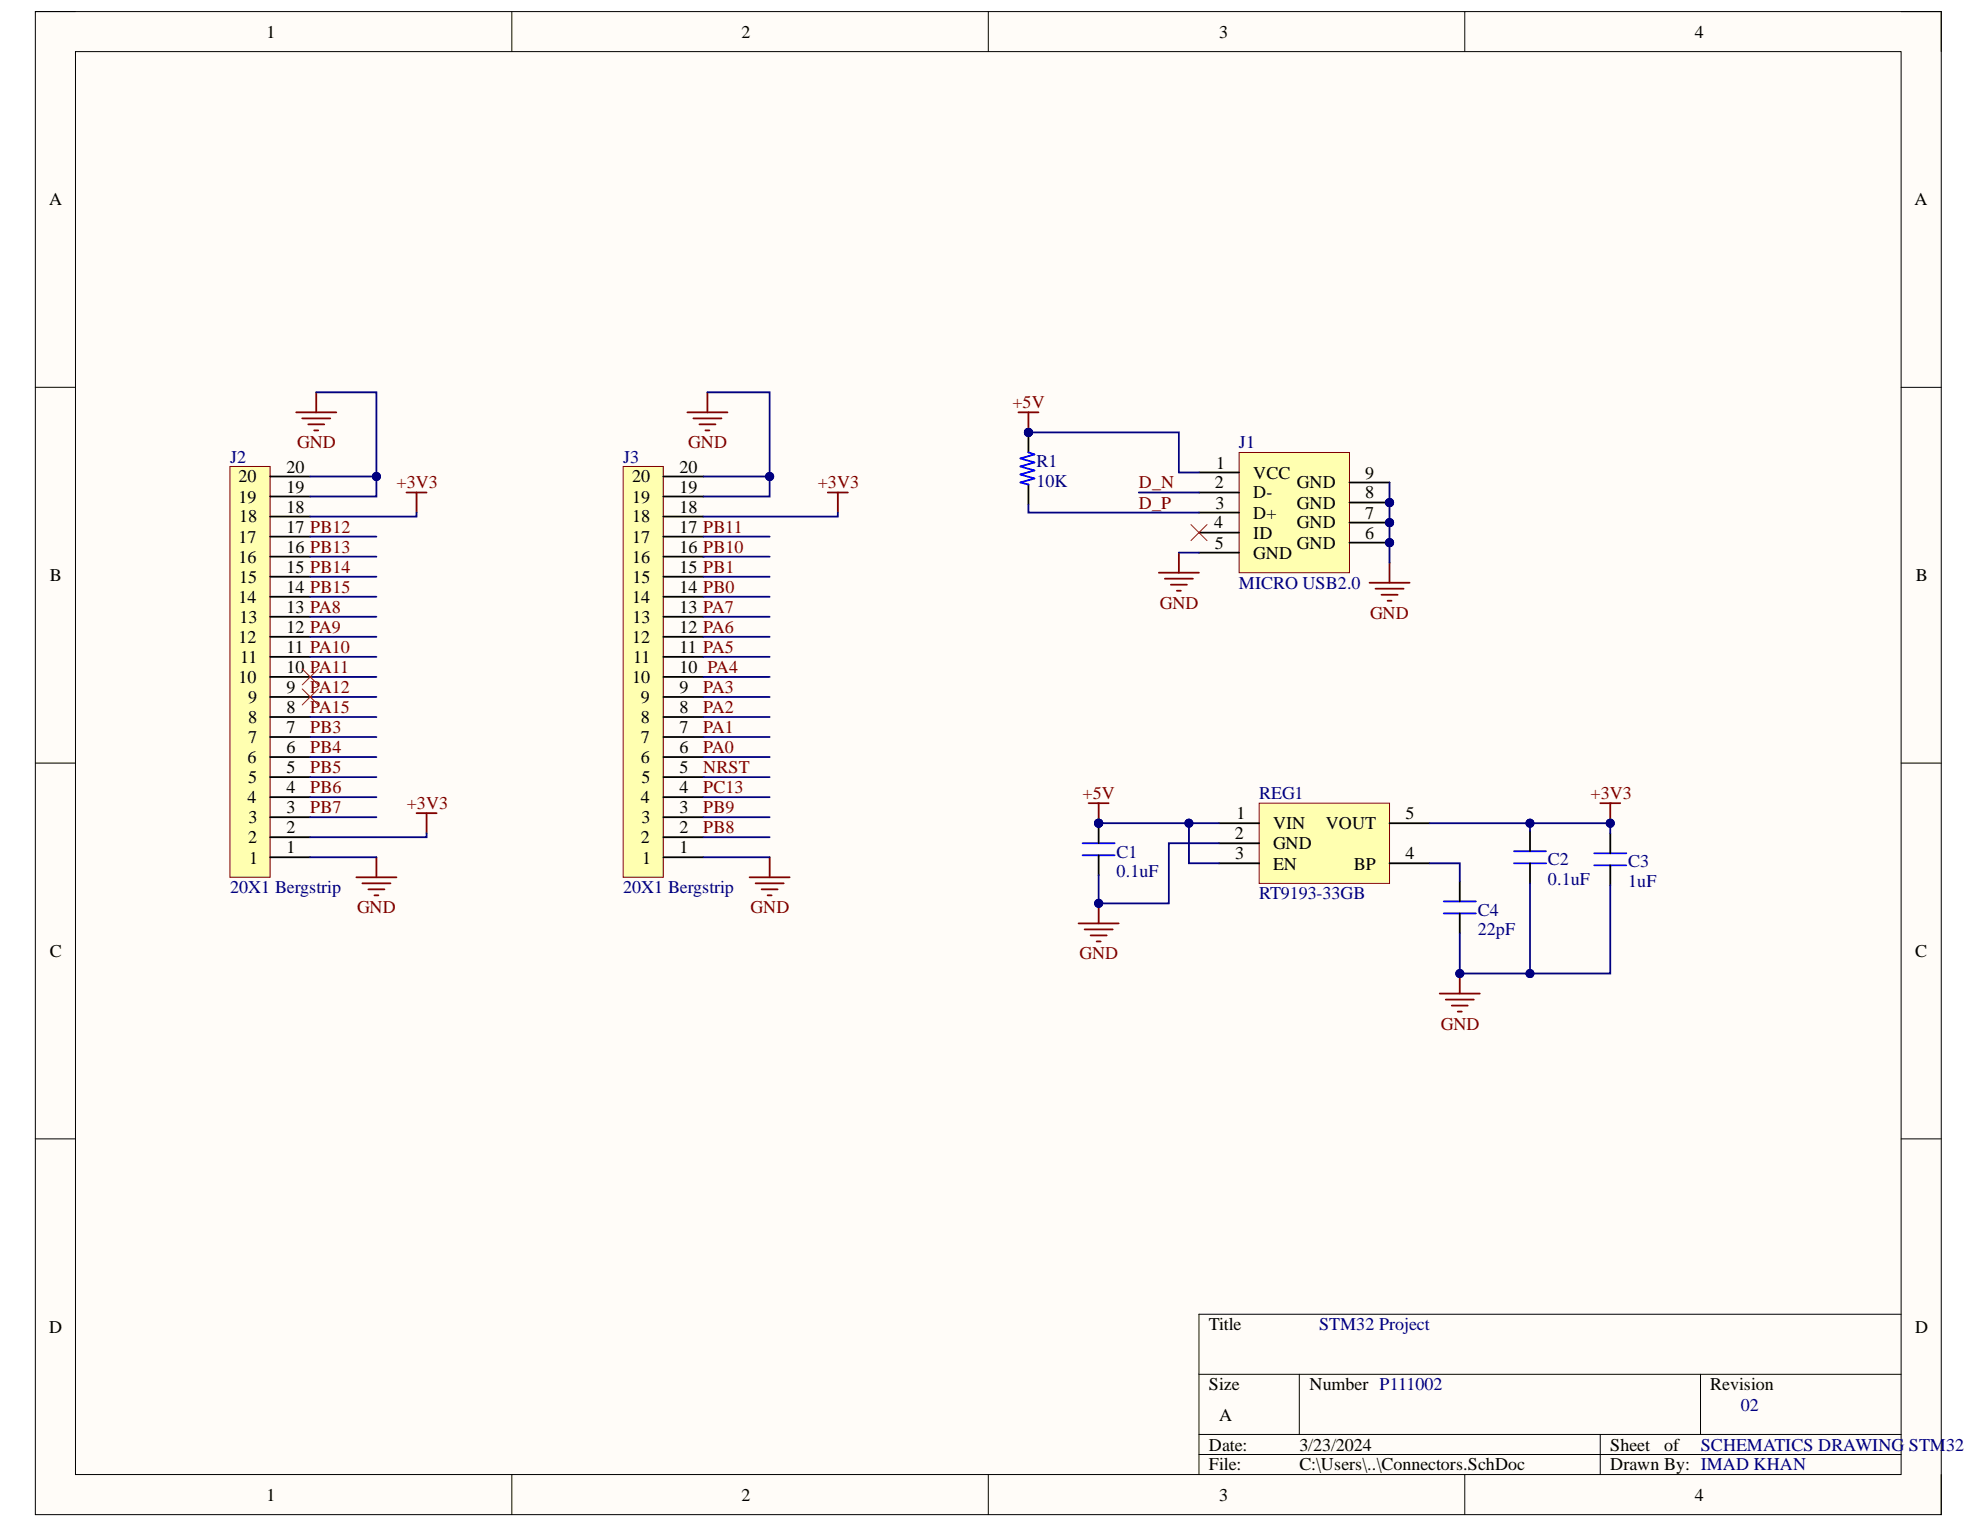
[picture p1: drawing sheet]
<svg xmlns="http://www.w3.org/2000/svg" width="279mm" height="216mm" viewBox="0 0 279 216" stroke-linecap="round" stroke-linejoin="round" font-family="sans-serif">
<defs><g id="words">
<g font-size="2.5">
<text x="37.6" y="5.3">1</text>
<text x="104.7" y="5.3">2</text>
<text x="172" y="5.3">3</text>
<text x="239.1" y="5.3">4</text>
<text x="6.9" y="29">A</text>
<text x="270.2" y="29">A</text>
<text x="33.6" y="70.9">19</text>
<text x="33.6" y="68.1">20</text>
<text x="40.4" y="69.5">19</text>
<text x="40.4" y="66.7">20</text>
<text x="89.2" y="70.9">19</text>
<text x="89.2" y="68.1">20</text>
<text x="95.9" y="69.5">19</text>
<text x="95.9" y="66.7">20</text>
<text x="171.4" y="68.9">2</text>
<text x="171.5" y="71.8">3</text>
<text x="171.6" y="66.1">1</text>
<text x="176.8" y="67.6">VCC</text>
<text x="176.8" y="70.3">D-</text>
<text x="183" y="71.8">GND</text>
<text x="183" y="68.9">GND</text>
<text x="192.7" y="70.3">8</text>
<text x="192.7" y="67.6">9</text>
<text x="33.6" y="76.6">17</text>
<text x="33.7" y="73.7">18</text>
<text x="40.4" y="75.2">17 PB12</text>
<text x="40.4" y="72.4">18</text>
<text x="89.2" y="76.6">17</text>
<text x="89.2" y="73.7">18</text>
<text x="95.9" y="75.2">17 PB11</text>
<text x="95.9" y="72.4">18</text>
<text x="171.4" y="74.6">4</text>
<text x="171.4" y="77.4">5</text>
<text x="176.8" y="73.2">D+</text>
<text x="176.8" y="76">ID</text>
<text x="183" y="77.4">GND</text>
<text x="183" y="74.6">GND</text>
<text x="192.7" y="76">6</text>
<text x="192.7" y="73.2">7</text>
<text x="7" y="82">B</text>
<text x="33.6" y="79.4">16</text>
<text x="33.7" y="82.3">15</text>
<text x="40.4" y="83.7">14 PB15</text>
<text x="40.4" y="80.8">15 PB14</text>
<text x="40.4" y="78">16 PB13</text>
<text x="89.2" y="79.4">16</text>
<text x="89.3" y="82.3">15</text>
<text x="95.9" y="83.7">14 PB0</text>
<text x="95.9" y="80.8">15 PB1</text>
<text x="95.9" y="78">16 PB10</text>
<text x="176.8" y="78.9">GND</text>
<text x="270.3" y="82">B</text>
<text x="33.6" y="85">14</text>
<text x="33.8" y="87.9">13</text>
<text x="40.4" y="89.3">12 PA9</text>
<text x="40.4" y="86.5">13 PA8</text>
<text x="89.2" y="85">14</text>
<text x="89.3" y="87.9">13</text>
<text x="95.9" y="89.3">12 PA6</text>
<text x="95.9" y="86.5">13 PA7</text>
<text x="33.6" y="90.7">12</text>
<text x="33.9" y="93.6">11</text>
<text x="40.4" y="95">10 PA11</text>
<text x="40.4" y="92.1">11 PA10</text>
<text x="89.2" y="90.7">12</text>
<text x="89.4" y="93.6">11</text>
<text x="95.9" y="95">10 PA4</text>
<text x="95.9" y="92.1">11 PA5</text>
<text x="33.6" y="96.4">10</text>
<text x="35" y="99.2">9</text>
<text x="40.4" y="100.6">8</text>
<text x="40.4" y="97.8">9</text>
<text x="89.2" y="96.4">10</text>
<text x="90.5" y="99.2">9</text>
<text x="95.9" y="100.6">8</text>
<text x="95.9" y="97.8">9</text>
<text x="34.9" y="107.7">6</text>
<text x="35" y="104.9">7</text>
<text x="35" y="102">8</text>
<text x="40.4" y="106.2">6</text>
<text x="40.4" y="103.4">7</text>
<text x="90.5" y="107.7">6</text>
<text x="90.5" y="104.9">7</text>
<text x="90.5" y="102">8</text>
<text x="95.9" y="106.2">6</text>
<text x="95.9" y="103.4">7</text>
<text x="34.9" y="113.3">4</text>
<text x="35" y="110.5">5</text>
<text x="40.4" y="111.9">4</text>
<text x="40.4" y="109.1">5</text>
<text x="90.5" y="113.3">4</text>
<text x="90.5" y="110.5">5</text>
<text x="95.9" y="111.9">4</text>
<text x="95.9" y="109.1">5</text>
<text x="35" y="119">2</text>
<text x="35.1" y="116.2">3</text>
<text x="40.4" y="117.5">2</text>
<text x="40.4" y="114.8">3</text>
<text x="90.5" y="119">2</text>
<text x="90.5" y="116.2">3</text>
<text x="95.9" y="117.5">2</text>
<text x="95.9" y="114.8">3</text>
<text x="174.2" y="118.4">2</text>
<text x="174.5" y="115.6">1</text>
<text x="179.6" y="117">VIN</text>
<text x="179.6" y="119.8">GND</text>
<text x="187.1" y="117">VOUT</text>
<text x="198.3" y="115.6">5</text>
<text x="35.2" y="121.9">1</text>
<text x="40.4" y="120.4">1</text>
<text x="90.6" y="121.9">1</text>
<text x="95.9" y="120.4">1</text>
<text x="174.3" y="121.3">3</text>
<text x="179.6" y="122.7">EN</text>
<text x="191" y="122.7">BP</text>
<text x="198.3" y="121.3">4</text>
<text x="7" y="135">C</text>
<text x="270.3" y="135">C</text>
<text x="6.9" y="188.1">D</text>
<text x="170.6" y="187.7">Title</text>
<text x="270.3" y="188.1">D</text>
<text x="170.6" y="196.2">Size</text>
<text x="184.8" y="196.2">Number P111002</text>
<text x="241.3" y="196.2">Revision</text>
<text x="172" y="200.5">A</text>
<text x="170.6" y="204.7">Date:</text>
<text x="170.6" y="207.5">File:</text>
<text x="183.4" y="204.7">3/23/2024</text>
<text x="183.4" y="207.5">C:\Users\..\Connectors.SchDoc</text>
<text x="227.2" y="204.7">Sheet</text>
<text x="227.2" y="207.5">Drawn By: IMAD KHAN</text>
<text x="234.8" y="204.7">of</text>
<text x="37.6" y="211.8">1</text>
<text x="104.7" y="211.8">2</text>
<text x="172" y="211.8">3</text>
<text x="239.1" y="211.8">4</text>
</g>
<g font-size="2.5" fill="#800000">
<text x="142.9" y="57.6">+5V</text>
<text x="41.9" y="63.3">GND</text>
<text x="97.1" y="63.3">GND</text>
<text x="56" y="68.9">+3V3</text>
<text x="115.4" y="68.9">+3V3</text>
<text x="160.7" y="68.9">D_N</text>
<text x="160.7" y="71.8">D_P</text>
<text x="163.7" y="85.9">GND</text>
<text x="193.3" y="87.3">GND</text>
<text x="43.8" y="100.6">PA15</text>
<text x="43.8" y="97.8">PA12</text>
<text x="99.2" y="100.6">PA2</text>
<text x="99.2" y="97.8">PA3</text>
<text x="43.8" y="106.2">PB4</text>
<text x="43.8" y="103.4">PB3</text>
<text x="99.2" y="106.2">PA0</text>
<text x="99.2" y="103.4">PA1</text>
<text x="43.8" y="111.9">PB6</text>
<text x="43.8" y="109.1">PB5</text>
<text x="99.2" y="111.9">PC13</text>
<text x="99.2" y="109.1">NRST</text>
<text x="152.8" y="112.7">+5V</text>
<text x="224.4" y="112.7">+3V3</text>
<text x="43.8" y="114.8">PB7</text>
<text x="57.4" y="114.2">+3V3</text>
<text x="99.2" y="117.5">PB8</text>
<text x="99.2" y="114.8">PB9</text>
<text x="50.4" y="128.9">GND</text>
<text x="105.9" y="128.9">GND</text>
<text x="152.3" y="135.4">GND</text>
<text x="203.3" y="145.3">GND</text>
</g>
<g font-size="2.5" fill="#000080">
<text x="32.5" y="65.3">J2</text>
<text x="87.9" y="65.3">J3</text>
<text x="146.2" y="65.9">R1</text>
<text x="174.8" y="63.3">J1</text>
<text x="146.2" y="68.7">10K</text>
<text x="174.8" y="83.1">MICRO USB2.0</text>
<text x="177.7" y="112.7">REG1</text>
<text x="157.6" y="121">C1</text>
<text x="157.6" y="123.8">0.1uF</text>
<text x="218.4" y="122.1">C2</text>
<text x="218.4" y="124.9">0.1uF</text>
<text x="229.8" y="122.4">C3</text>
<text x="229.8" y="125.2">1uF</text>
<text x="32.5" y="126.1">20X1 Bergstrip</text>
<text x="87.9" y="126.1">20X1 Bergstrip</text>
<text x="177.7" y="126.9">RT9193-33GB</text>
<text x="208.5" y="129.2">C4</text>
<text x="208.5" y="132">22pF</text>
<text x="186.1" y="187.7">STM32 Project</text>
<text x="245.7" y="199">02</text>
<text x="240" y="204.7">SCHEMATICS DRAWING</text>
<text x="269.4" y="204.7">STM</text>
<text x="274.6" y="204.7">32</text>
</g>
</g></defs>
<path d="M5 1.6h268.9v212.1h-268.9z" fill-rule="evenodd" fill="#fffcf8"/>
<path d="M5 1.6h268.9v212.1h-268.9z" fill="none" stroke="#000" stroke-width=".14"/>
<path d="M10.7 7.3h257.6v200.8h-257.6z" fill-rule="evenodd" fill="#fffcf8"/>
<g fill="none" stroke="#000" stroke-width=".14">
<path d="M5 1.6h5.7M10.7 7.3h257.6v200.8h-257.6zM72.2 1.6v5.7M139.5 1.6v5.7M206.7 1.6v5.7M268.3 1.6h5.6v5.7M5 54.7h5.7M268.3 54.7h5.6M5 107.7h5.7M268.3 107.7h5.6M5 160.7h5.7M268.3 160.7h5.6"/>
<path d="M169.2 193.9h99.1M183.3 193.9v8.5M240 193.9v8.5M268.3 185.5h-99.1v22.6M72.2 208.1v5.6M139.5 208.1v5.6M169.2 202.4h99.1M169.2 205.2h99.1M206.7 208.1v5.6M225.8 202.4v5.7M273.9 208.1v5.6"/>
</g>
<path d="M32.5 65.8h5.6v58h-5.6z" fill-rule="evenodd" fill="#ffffb0"/>
<path d="M32.5 65.8h5.6v58h-5.6z" fill="none" stroke="#800000" stroke-width=".14"/>
<g fill="none" stroke="#000" stroke-width=".25">
<path d="M38.1 78.6h5.7M38.1 75.7h5.7M38.1 72.9h5.7M38.1 70.1h5.7M38.1 67.2h5.7M38.1 98.3h5.7M38.1 95.5h5.7M38.1 92.7h5.7M38.1 89.9h5.7M38.1 87h5.7M38.1 84.2h5.7M38.1 81.4h5.7"/>
<path d="M38.1 118.1h5.7M38.1 115.3h5.7M38.1 112.5h5.7M38.1 109.7h5.7M38.1 106.8h5.7M38.1 104h5.7M38.1 101.2h5.7M38.1 121h5.7"/>
</g>
<path d="M87.9 65.8h5.7v58h-5.7z" fill-rule="evenodd" fill="#ffffb0"/>
<path d="M87.9 65.8h5.7v58h-5.7z" fill="none" stroke="#800000" stroke-width=".14"/>
<g fill="none" stroke="#000" stroke-width=".25">
<path d="M93.6 78.6h5.7M93.6 75.7h5.7M93.6 72.9h5.7M93.6 70.1h5.7M93.6 67.2h5.7M93.6 98.3h5.7M93.6 95.5h5.7M93.6 92.7h5.7M93.6 89.9h5.7M93.6 87h5.7M93.6 84.2h5.7M93.6 81.4h5.7"/>
<path d="M93.6 118.1h5.7M93.6 115.3h5.7M93.6 112.5h5.7M93.6 109.7h5.7M93.6 106.8h5.7M93.6 104h5.7M93.6 101.2h5.7M93.6 121h5.7"/>
</g>
<g fill="none" stroke="#800000" stroke-width=".25">
<path d="M41.8 58.2h5.7M42.6 59h4M43.5 59.9h2.3M44.6 55.4v2.8M97 58.2h5.7M97.8 59h4M98.7 59.9h2.3M99.8 55.4v2.8M44.3 60.7h.6M57.4 69.5h2.8M58.8 69.5v2.8M99.5 60.7h.6"/>
<path d="M116.8 69.5h2.8M118.2 69.5v2.8M58.8 114.7h2.8M60.2 114.7v2.9M50.3 123.8h5.6M51.1 124.6h4M52 125.5h2.2M52.8 126.3h.6M53.1 121v2.8M105.8 123.8h5.6M106.6 124.6h4M107.5 125.5h2.2"/>
<path d="M108.3 126.3h.6M108.6 121v2.8"/>
</g>
<circle cx="196.1" cy="76.6" r=".56" fill="#000080"/>
<circle cx="196.1" cy="76.6" r=".56" fill="none" stroke="#000080" stroke-width=".14"/>
<circle cx="196.1" cy="73.7" r=".56" fill="#000080"/>
<circle cx="196.1" cy="73.7" r=".56" fill="none" stroke="#000080" stroke-width=".14"/>
<circle cx="196.1" cy="70.9" r=".56" fill="#000080"/>
<circle cx="196.1" cy="70.9" r=".56" fill="none" stroke="#000080" stroke-width=".14"/>
<path d="M174.8 63.9h15.6v16.9h-15.6z" fill-rule="evenodd" fill="#ffffb0"/>
<path d="M174.8 63.9h15.6v16.9h-15.6z" fill="none" stroke="#800000" stroke-width=".14"/>
<path d="M169.2 66.7h5.6M169.2 69.5h5.6M169.2 72.3h5.6M169.2 75.2h5.6M169.2 78h5.6M190.4 76.6h5.7" fill="none" stroke="#000" stroke-width=".25"/>
<circle cx="196.1" cy="76.6" r=".56" fill="#000080"/>
<circle cx="196.1" cy="76.6" r=".56" fill="none" stroke="#000080" stroke-width=".14"/>
<path d="M190.4 73.7h5.7" fill="none" stroke="#000" stroke-width=".25"/>
<circle cx="196.1" cy="73.7" r=".56" fill="#000080"/>
<circle cx="196.1" cy="73.7" r=".56" fill="none" stroke="#000080" stroke-width=".14"/>
<path d="M190.4 70.9h5.7" fill="none" stroke="#000" stroke-width=".25"/>
<circle cx="196.1" cy="70.9" r=".56" fill="#000080"/>
<circle cx="196.1" cy="70.9" r=".56" fill="none" stroke="#000080" stroke-width=".14"/>
<path d="M190.4 68.1h5.7" fill="none" stroke="#000" stroke-width=".25"/>
<path d="M143.7 58.2h2.8M145.1 58.2v2.8" fill="none" stroke="#800000" stroke-width=".25"/>
<circle cx="145.1" cy="61" r=".56" fill="#000080"/>
<circle cx="145.1" cy="61" r=".56" fill="none" stroke="#000080" stroke-width=".14"/>
<path d="M166.4 78v2.8M196.1 79.4v2.8M163.5 80.8h5.7M164.4 81.7h3.9M165.2 82.5h2.3M166.1 83.4h.5M193.3 82.2h5.6M194.1 83.1h4M194.9 83.9h2.3M195.8 84.8h.6" fill="none" stroke="#800000" stroke-width=".25"/>
<path d="M168.1 74l2.2 2.3M170.3 74l-2.2 2.3" fill="none" stroke="#f00" stroke-width=".14"/>
<path d="M177.7 113.3h18.4v11.4h-18.4z" fill-rule="evenodd" fill="#ffffb0"/>
<path d="M177.7 113.3h18.4v11.4h-18.4z" fill="none" stroke="#800000" stroke-width=".14"/>
<path d="M172 116.2h5.7M172 119h5.7M196.1 116.2h5.6M172 121.8h5.7M196.1 121.8h5.6" fill="none" stroke="#000" stroke-width=".25"/>
<circle cx="155" cy="116.2" r=".57" fill="#000080"/>
<circle cx="155" cy="116.2" r=".57" fill="none" stroke="#000080" stroke-width=".14"/>
<path d="M152.8 119h4.5M152.8 120.7h4.5" fill="none" stroke="#00f" stroke-width=".25"/>
<path d="M155 116.2v2.8M155 120.7v2.8" fill="none" stroke="#000" stroke-width=".25"/>
<circle cx="155" cy="116.2" r=".57" fill="#000080"/>
<circle cx="155" cy="116.2" r=".57" fill="none" stroke="#000080" stroke-width=".14"/>
<path d="M153.6 113.3h2.8M155 113.3v2.9" fill="none" stroke="#800000" stroke-width=".25"/>
<circle cx="155" cy="116.2" r=".57" fill="#000080"/>
<circle cx="155" cy="116.2" r=".57" fill="none" stroke="#000080" stroke-width=".14"/>
<path d="M152.2 130.3h5.7M153 131.2h4M153.9 132h2.3M154.8 132.8h.5M155 127.5v2.8" fill="none" stroke="#800000" stroke-width=".25"/>
<circle cx="155" cy="127.5" r=".57" fill="#000080"/>
<circle cx="155" cy="127.5" r=".57" fill="none" stroke="#000080" stroke-width=".14"/>
<path d="M203.7 128.9h4.6M203.7 127.2h4.6" fill="none" stroke="#00f" stroke-width=".25"/>
<path d="M206 124.4v2.8M206 128.9v2.8" fill="none" stroke="#000" stroke-width=".25"/>
<path d="M206 137.4v2.8M203.2 140.2h5.6M204 141.1h4M204.9 141.9h2.2M205.7 142.7h.6" fill="none" stroke="#800000" stroke-width=".25"/>
<circle cx="206" cy="137.4" r=".56" fill="#000080"/>
<circle cx="206" cy="137.4" r=".56" fill="none" stroke="#000080" stroke-width=".14"/>
<path d="M213.6 121.8h4.6M213.6 120.1h4.6M225 122.1h4.5M225 120.4h4.5" fill="none" stroke="#00f" stroke-width=".25"/>
<path d="M215.9 117.3v2.8M227.2 117.6v2.8M215.9 121.8v2.9M227.2 122.1v2.8" fill="none" stroke="#000" stroke-width=".25"/>
<path d="M225.8 113.3h2.8M227.2 113.3v2.9" fill="none" stroke="#800000" stroke-width=".25"/>
<circle cx="227.2" cy="116.2" r=".57" fill="#000080"/>
<circle cx="227.2" cy="116.2" r=".57" fill="none" stroke="#000080" stroke-width=".14"/>
<circle cx="145.1" cy="61" r=".56" fill="#000080"/>
<circle cx="145.1" cy="61" r=".56" fill="none" stroke="#000080" stroke-width=".14"/>
<path d="M145.1 61v2.8M145.1 68.4v2.8" fill="none" stroke="#000" stroke-width=".25"/>
<circle cx="145.1" cy="61" r=".56" fill="#000080"/>
<circle cx="145.1" cy="61" r=".56" fill="none" stroke="#000080" stroke-width=".14"/>
<path d="M145.1 63.8l.9 .3-2 .6 2 .6-2 .5 2 .6-2 .6 2 .5-2 .6 1.1 .3" fill="none" stroke="#00f" stroke-width=".25"/>
<g fill="none" stroke="#000080" stroke-width=".25">
<path d="M43.8 75.7h9.3M43.8 78.6h9.3M99.3 67.2h9.3M43.8 81.4h9.3M43.8 84.2h9.3M43.8 87h9.3M43.8 89.9h9.3M43.8 92.7h9.3M43.8 95.5h9.3M43.8 98.3h9.3M43.8 101.2h9.3M43.8 104h9.3"/>
<path d="M43.8 106.8h9.3M43.8 109.7h9.3M43.8 112.5h9.3M43.8 115.3h9.3M43.8 121h9.3"/>
</g>
<circle cx="108.6" cy="67.2" r=".57" fill="#000080"/>
<circle cx="108.6" cy="67.2" r=".57" fill="none" stroke="#000080" stroke-width=".14"/>
<g fill="none" stroke="#000080" stroke-width=".25">
<path d="M43.8 67.2h9.3v2.9h-9.3M58.8 72.3v.6h-15M99.3 75.7h9.3M99.3 78.6h9.3M99.3 81.4h9.3M99.3 84.2h9.3M99.3 87h9.3M99.3 89.9h9.3M99.3 92.7h9.3M99.3 95.5h9.3M99.3 98.3h9.3M60.2 117.6v.5h-16.4"/>
<path d="M99.3 101.2h9.3M99.3 104h9.3M99.3 106.8h9.3M99.3 109.7h9.3M99.3 112.5h9.3M99.3 115.3h9.3M99.3 118.1h9.3M99.3 121h9.3"/>
</g>
<circle cx="53.1" cy="67.2" r=".57" fill="#000080"/>
<circle cx="53.1" cy="67.2" r=".57" fill="none" stroke="#000080" stroke-width=".14"/>
<path d="M44.6 55.4h8.5v11.8" fill="none" stroke="#000080" stroke-width=".25"/>
<circle cx="53.1" cy="67.2" r=".57" fill="#000080"/>
<circle cx="53.1" cy="67.2" r=".57" fill="none" stroke="#000080" stroke-width=".14"/>
<path d="M99.8 55.4h8.8v14.7h-9.3M118.2 72.3v.6h-18.9" fill="none" stroke="#000080" stroke-width=".25"/>
<circle cx="108.6" cy="67.2" r=".57" fill="#000080"/>
<circle cx="108.6" cy="67.2" r=".57" fill="none" stroke="#000080" stroke-width=".14"/>
<path d="M145.1 61h21.3v5.7" fill="none" stroke="#000080" stroke-width=".25"/>
<circle cx="145.1" cy="61" r=".56" fill="#000080"/>
<circle cx="145.1" cy="61" r=".56" fill="none" stroke="#000080" stroke-width=".14"/>
<path d="M196.1 68.1v11.3" fill="none" stroke="#000080" stroke-width=".25"/>
<circle cx="196.1" cy="70.9" r=".56" fill="#000080"/>
<circle cx="196.1" cy="70.9" r=".56" fill="none" stroke="#000080" stroke-width=".14"/>
<circle cx="196.1" cy="73.7" r=".56" fill="#000080"/>
<circle cx="196.1" cy="73.7" r=".56" fill="none" stroke="#000080" stroke-width=".14"/>
<circle cx="196.1" cy="76.6" r=".56" fill="#000080"/>
<circle cx="196.1" cy="76.6" r=".56" fill="none" stroke="#000080" stroke-width=".14"/>
<path d="M160.7 69.5h8.5M166.4 78h2.8M155 116.2h17" fill="none" stroke="#000080" stroke-width=".25"/>
<circle cx="167.8" cy="116.2" r=".57" fill="#000080"/>
<circle cx="167.8" cy="116.2" r=".57" fill="none" stroke="#000080" stroke-width=".14"/>
<circle cx="155" cy="116.2" r=".57" fill="#000080"/>
<circle cx="155" cy="116.2" r=".57" fill="none" stroke="#000080" stroke-width=".14"/>
<path d="M172 119h-7.1v8.5h-9.9v-4" fill="none" stroke="#000080" stroke-width=".25"/>
<circle cx="155" cy="127.5" r=".57" fill="#000080"/>
<circle cx="155" cy="127.5" r=".57" fill="none" stroke="#000080" stroke-width=".14"/>
<path d="M167.8 116.2v5.6h4.2" fill="none" stroke="#000080" stroke-width=".25"/>
<circle cx="167.8" cy="116.2" r=".57" fill="#000080"/>
<circle cx="167.8" cy="116.2" r=".57" fill="none" stroke="#000080" stroke-width=".14"/>
<path d="M201.7 121.8h4.3v2.6M215.9 124.7v12.7h-9.9v-5.7" fill="none" stroke="#000080" stroke-width=".25"/>
<circle cx="215.9" cy="137.4" r=".57" fill="#000080"/>
<circle cx="215.9" cy="137.4" r=".57" fill="none" stroke="#000080" stroke-width=".14"/>
<circle cx="206" cy="137.4" r=".56" fill="#000080"/>
<circle cx="206" cy="137.4" r=".56" fill="none" stroke="#000080" stroke-width=".14"/>
<path d="M227.2 124.9v12.5h-11.3" fill="none" stroke="#000080" stroke-width=".25"/>
<circle cx="215.9" cy="137.4" r=".57" fill="#000080"/>
<circle cx="215.9" cy="137.4" r=".57" fill="none" stroke="#000080" stroke-width=".14"/>
<path d="M201.7 116.2h25.5v1.4" fill="none" stroke="#000080" stroke-width=".25"/>
<circle cx="215.9" cy="116.2" r=".57" fill="#000080"/>
<circle cx="215.9" cy="116.2" r=".57" fill="none" stroke="#000080" stroke-width=".14"/>
<circle cx="227.2" cy="116.2" r=".57" fill="#000080"/>
<circle cx="227.2" cy="116.2" r=".57" fill="none" stroke="#000080" stroke-width=".14"/>
<path d="M215.9 116.2v1.1" fill="none" stroke="#000080" stroke-width=".25"/>
<circle cx="215.9" cy="116.2" r=".57" fill="#000080"/>
<circle cx="215.9" cy="116.2" r=".57" fill="none" stroke="#000080" stroke-width=".14"/>
<path d="M145.1 71.2v1.1h24.1M166.4 66.7h2.8" fill="none" stroke="#000080" stroke-width=".25"/>
<path d="M42.6 94.4l2.3 2.2M42.6 97.2l2.3 2.3M44.9 94.4l-2.3 2.2M44.9 97.2l-2.3 2.3" fill="none" stroke="#f00" stroke-width=".14"/>
<use href="#words"/>
</svg>
